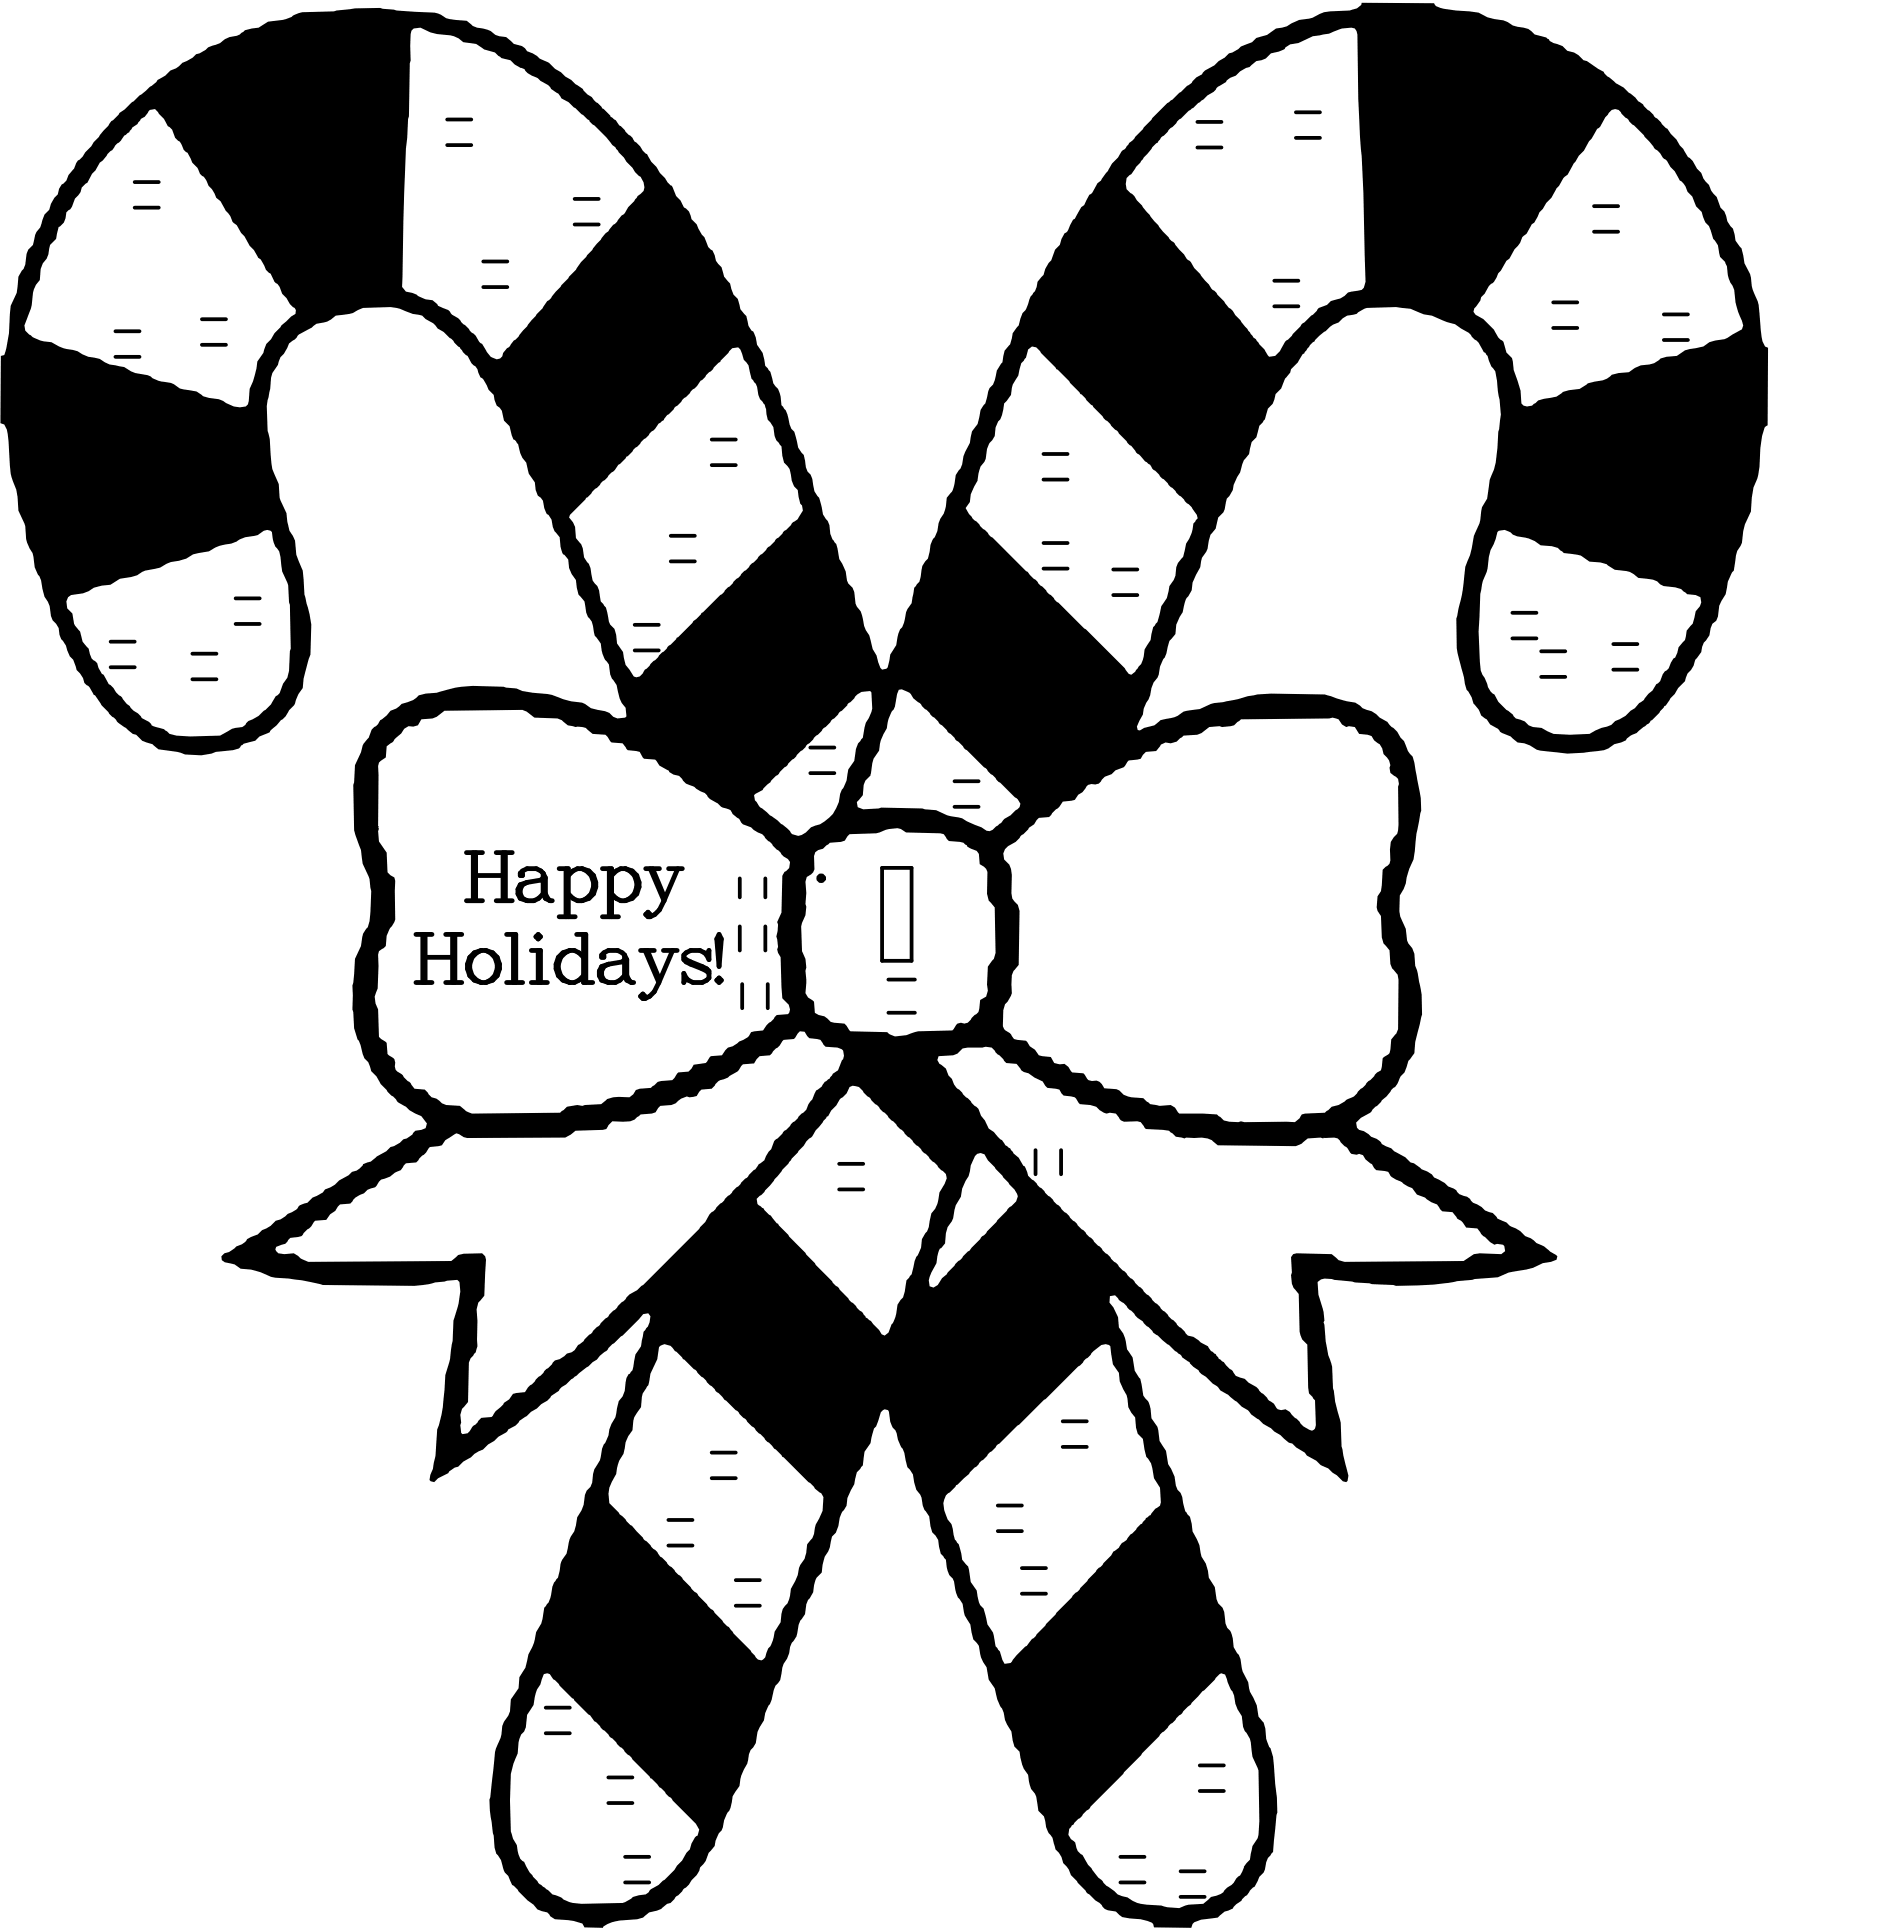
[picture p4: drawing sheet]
<svg xmlns="http://www.w3.org/2000/svg" width="167mm" height="170mm" viewBox="0 0 167 170" stroke-linecap="round" stroke-linejoin="round" font-family="sans-serif">
<path d="M10.5 9.9l3.2-2.7 .1-.2 .7-.4 .5-.4 .5-.2 .5-.5 .9-.4 .3-.3 .9-.4 .2-.2a3.5 3.5 0 0 0 1.5-.8l1.3-.4 .4-.3 1.2-.3 .9-.5 1.5-.2 1.2-.6 3.3-.2a17 17 0 0 1 5-.1l3.6 .3 .6 .2 .4 .3 1.8 .2 .5 .5 .4 .1a2.28 2.28 0 0 1 1.6 .7l1 .2 .7 .6a1.32 1.32 0 0 1 1.1 .6l.5 .2 .6 .4 .8 .4 .6 .5 1.4 1 .4 .4 .6 .4 2.5 2.5 .4 .3 .3 .4 1.2 1.1 .2 .3 1.1 1.1 .3 .7 .5 .5 .3 .5 .4 .4 .3 .4 .3 .3 .4 .9 .4 .4a1.59 1.59 0 0 0 .7 1l.3 .7 .4 .4 .5 .9 .2 .2 .3 .9a1.27 1.27 0 0 1 .7 1.2l.5 .6a1.85 1.85 0 0 0 .8 1.4l.3 1 .3 .4 .3 .9 .5 .6 .2 .8 .2 .5a1.32 1.32 0 0 1 .5 1.2l.5 .7 .2 1.1 .5 .6 .3 1a2.16 2.16 0 0 1 .7 1.9l.2 .3a2.45 2.45 0 0 1 .5 1.4l.1 .4 .3 .2 .3 1.4 .5 .7 .2 1.1 .6 1 .2 1.1a2.14 2.14 0 0 1 .6 1.4l.1 .6 .4 .6 .2 .4a1.92 1.92 0 0 0 .6 1.6l.2 1.3 .6 1.1 .1 .8 .1 .3 .4 .3 .2 .4 .1 1 .1 .3a2.7 2.7 0 0 1 .6 1.7l.5 .8 .3 1.2 .3 .6 .4 1.1 .1 .1h.4l.1-.1 .2-1.2 .6-.8 .3-1.4a2.37 2.37 0 0 0 .5-1.5l.5-.8 .2-1.4 .2-.1a1.57 1.57 0 0 0 .5-1.4v-.4l.5-.6 .2-.6a1.68 1.68 0 0 1 .4-1.3l.3-.5 .1-.7 .5-1.2 .2-1.1 .5-.6 .3-1.4 .4-.5 .1-.4 .2-.7 .5-1.2 .2-1 .5-.6 .3-1.3a2.32 2.32 0 0 0 .6-1.6l.2-.3 .3-.3 .3-1.2 .5-.8 .2-1 .5-.5 .2-1 .5-.7 .4-1.1 .3-.4 .4-1.1 .3-.4 .3-.8 .5-.6 .1-.6 .6-.7 .3-1 .4-.4 .4-1a.83 .83 0 0 0 .5-.7l1-1.6 .3-.2 .4-.9 .3-.2 .4-.8 .3-.2 1-1.5 .5-.6 .3-.5 .4-.3 .3-.4 .5-.4 1.6-1.8 1.3-1.3 .4-.3 1.3-1.2 .4-.3 .4-.5 .5-.3 .3-.3 .8-.5 1.3-1 .8-.4 .2-.2 1-.4 .4-.4 .9-.2 .8-.6 1-.2 1.1-.5 1.1-.2 1-.5 2.3-.2a1.14 1.14 0 0 0 1.1-.7l6.3 .1 .1 .1a2.95 2.95 0 0 0 1.8 .5l2 .2 .8 .4 1.4 .3 .4 .1a3.9 3.9 0 0 0 1.8 .6l.6 .5 1 .3 .6 .5 .8 .2 .4 .5 .6 .1 .4 .2 .4 .5 .3 .1 1.5 .9 .3 .4 .8 .6 .7 .4 1 .9 .3 .3 .4 .3 2.1 2.1 .3 .5 .5 .5 1 1.5 .4 .3 .4 .7 .4 .4 .2 .5 .5 .6 .2 .4 .4 .6 .4 .9 .3 .4 .3 .9 .5 .6 .2 1 .5 .7 .3 1.3 .5 1 .2 1.3 .5 1.4 .4 3.2 .2 .4 .3 .2-.1 6.8-.2 .2-.3 .7-.1 1.1-.1 1.6-.2 1-.3 .8-.2 2.1-.6 1.2-.2 1.6-.5 .7-.3 1.7-.1 .2a4 4 0 0 0-.6 1.9l-.5 1-.1 1-.2 .3-.3 .3-.3 1-.5 .7-.2 .8-.5 .7-.2 .5-.2 .4-.3 .3-.2 .7-.6 .6-.3 .5-1.4 1.6-.9 1-.5 .3a2.2 2.2 0 0 1-1.1 .7l-.4 .5-1 .3a2.86 2.86 0 0 1-2.2 .7 9.8 9.8 0 0 1-3.7-.1l-1-.1-1.1-.6-.6-.1-.6-.5-.7-.3-.4-.4-.7-.3-.3-.5-.5-.3-.2-.6-.4-.5-.2-.5-.4-.7-.2-.5-.7-3.1v-2.6v-.3a22 22 0 0 0 .8-4.3 7.5 7.5 0 0 0 .7-2.7 5 5 0 0 0 .7-2.5l.5-.8 .2-1.6 .5-1.5 .3-2.8a6.6 6.6 0 0 0-.1-3.5l-.2-1.8a2.27 2.27 0 0 1-.7-1.3l-.4-.5a2.56 2.56 0 0 0-1-1.2l-.2-.4-1.2-.7-.8-.2-1.3-.6-.7-.1-1.2-.5-1.2-.1-2.6 .1-.9 .5-.8 .1-.8 .6-.7 .4-1 .8-.8 .8-.5 .8h-.1l-.5 .7-.6 .6v.3a2.43 2.43 0 0 0-.8 1.4l-.5 .5-.3 .9-.4 .4-.3 .9-.4 .6-.3 1-.4 .4-.2 1.1a2.27 2.27 0 0 0-.8 1.6l-.6 1.1-.1 .5-.5 .7-.3 1.2-.5 .5-.2 1-.4 .5-.3 1.2-.5 .8-.1 .8-.7 1.4-.1 .7-.5 .8-.3 1.1-.5 1.1-.1 .8-.5 .6-.2 .5a1.89 1.89 0 0 1-.4 1.3l-.3 .5-.1 .7-.4 .7-.2 .5-.1 .6a4.4 4.4 0 0 0-.7 1.7l-.5 1.1 .1 .3h.2l.3-.2 .9-.3a1.64 1.64 0 0 1 1.5-.6l.6-.2a2.85 2.85 0 0 1 1.9-.6 4.9 4.9 0 0 1 2.4-.7l1-.2a10.6 10.6 0 0 1 2.9-.4h4.7l1.7 .6 1 .1 .6 .5 .8 .3 .7 .6 .7 .3 .9 .9 .3 .5 .3 .3a2.39 2.39 0 0 0 .7 1.4l.4 2.1a6.9 6.9 0 0 1 0 4.3l-.3 2.6-.4 .9-.3 1.2-.5 1.1v1.4v.4l.5 1.1 .1 1 .5 .7 .2 .5 .1 1.1 .4 1.7a7.1 7.1 0 0 1 .1 2.8l-.5 2.2-.1 .9-.5 .7-.4 1-.3 .4-.5 .9-1.7 1.8a2.39 2.39 0 0 1-1.3 .9l-.4 .4v.5l.2 .2 .4 .1 .7 .5a1.21 1.21 0 0 1 .9 .6l.8 .4 .3 .3 1 .5 .4 .4 .3 .1 .7 .6 .5 .1 .4 .3 .2 .3 1 .5 .3 .3 .4 .1 .5 .5 .4 .2a1.12 1.12 0 0 1 .8 .6l.8 .4 .3 .3 .7 .2 .4 .5 .8 .3 .3 .3a2.93 2.93 0 0 1 1.3 .9l.5 .2 .5 .4 .7 .3 1.1 .9v.3l-.5 .2-.7 .1a7.9 7.9 0 0 1-3 .8l-1 .4-2 .2-1.9 .3a26.7 26.7 0 0 1-7.4 .1l-3.1-.3a1.32 1.32 0 0 0-1.4 .2 7.7 7.7 0 0 0 .5 2.6l.1 .7-.1 .2 .2 1.7 .2 1.2 .4 1v1.9l.2 1.2a10.1 10.1 0 0 1 .6 3.9l.6 2.6-.1 .4-.1 .1h-.3l-1.3-1.2-.7-.3-.3-.3-.9-.5-.2-.3-.7-.4-.3-.3-.3-.1-.8-.7-1.5-1-.4-.4a2.11 2.11 0 0 1-1-.8l-.5-.3-1.2-1-.7-.4-.3-.4-.3-.2-.6-.6-.4-.2-.3-.4-.4-.3-.4-.4-.6-.4-.2-.3-2.4-1.9-.9-1-.4-.3-2-2-.5 .1v.6l.3 .4 .4 .8 .1 .9a3 3 0 0 1 .7 2l.5 .7 .2 1.2 .5 .7 .1 .5a2.19 2.19 0 0 0 .7 1.6l.1 .5 .1 .8 .5 .8 .2 1.2 .6 .9 .1 1.2 .6 1.1 .1 .7 .2 .4 .2 .3 .3 .9a1.57 1.57 0 0 0 .6 1.2l.2 1.3a4.3 4.3 0 0 1 .8 2.2l.4 .6 .2 1.2 .5 .9 .2 1 .1 .4 .4 .4 .2 .4a1.99 1.99 0 0 0 .6 1.8l.2 1.2 .6 1.1 .2 1.1 .5 .9 .1 .9 .6 1.2 .2 .9 .4 .6 .2 .5 .1 .9 .6 1.6 .3 3.6v1.3l-.3 3.4-.5 .6-.4 1.2-.3 .4-.5 .9-1.9 1.9-.7 .3-.6 .5-1.5 .2-.6 .2-.1 .2-.1 .3h-3.3l-.1-.3a3.1 3.1 0 0 0-2-.5l-.7-.1-.5-.5-1-.2-.5-.6-.4-.2-.7-.7-1.4-1.5-.2-.5-.5-.6-.1-.5-.6-.7-.2-1-.2-.3a1.66 1.66 0 0 1-.5-1.2l-.1-.4-.5-.5-.1-1.2-.5-.7-.3-1.2-.5-.9-.2-1.2-.5-.4-.2-1.3-.6-1.1a1.9 1.9 0 0 0-.4-1.2l-.3-.6-.2-.9-.5-.8-.2-1.1-.5-.9-.2-1-.5-.5-.2-1.4-.5-.7-.2-1.1-.3-.4a2.45 2.45 0 0 1-.5-1.5l-.1-.3-.3-.3-.1-.4-.2-.9-.4-.6-.3-1.2-.5-.7-.3-1.3a2.32 2.32 0 0 1-.6-1.7l-.5-.7-.3-1.3-.5-.7-.2-1.2-.6-1.2a1.65 1.65 0 0 0-.5-1.2l-.4-1.4-.3-.1-.1 .1-.2 .2-.4 1.2-.2 .2-.3 1.3-.5 .8-.2 1.2-.5 .6-.2 1-.6 1.2a2.04 2.04 0 0 1-.6 1.4l-.5 1.7-.3 .3a3.2 3.2 0 0 1-.6 1.8l-.3 1.4-.5 .6-.2 1.1-.6 1.1-.2 .8a2.32 2.32 0 0 0-.6 1.7l-.1 .3-.4 .6-.4 1.4-.3 .4-.3 1.4a2.23 2.23 0 0 0-.8 1.8l-.6 1.1-.1 .7-.5 1-.2 1-.4 .6-.3 1.2-.6 1-.1 .9-.6 .9-.1 .6a1.67 1.67 0 0 1-.4 1l-.3 .6-.1 .6-.4 .6-.2 .6-.1 .4-.5 .6-.3 .7-.5 .6-.3 .7-.4 .4-.3 .4-1.1 1a1.46 1.46 0 0 1-.8 .7 2.1 2.1 0 0 1-1.6 .8l-.5 .4-.5 .2-1.6 .1a2.43 2.43 0 0 0-1.4 .6h-1.6l-.2-.4-.8-.2-1.6-.1-.5-.3-.2-.3-.9-.3-.3-.4-.5-.4-1.4-1.4a2.51 2.51 0 0 0-.7-1.2l-.3-.9-.4-.6-.1-.5-.5-3.3v-1l.6-4.4 .4-1 .1-1 .7-1.3 .1-1.1 .7-.9v-1l.6-.9a5.1 5.1 0 0 1 .7-2.1l.2-1 .5-.7 .2-1.4 .4-.5 .2-.7a1.87 1.87 0 0 1 .6-1.5l.3-1.4 .5-.7 .1-.5a2.45 2.45 0 0 1 .6-1.4l.2-1.3 .6-1.1 .1-.8 .1-.4 .4-.3 .1-.4a2.7 2.7 0 0 1 .7-2l.2-1 .6-1.2 .2-1 .4-.5 .3-1.5 .3-.4 .2-.5 .1-1.1 .2-.3 .1-.1a1.33 1.33 0 0 0 .4-1.1l.1-.6 .5-.7 .3-1.3 .3-.4 .2-.4 .1-.5-.2-.3-.5 .1-1.8 1.9-.9 .7-.5 .6-.6 .4-.2 .4-3.1 2.4-.3 .3-.7 .5-.3 .4-1.4 1-.4 .3-.7 .5-.3 .4-.6 .3-.2 .3-.7 .4-1.4 1.1-.7 .4-.3 .3-.7 .3-.4 .5-.3 .1-.5 .3-.1 .2-.9 .4-.3 .3-.5-.1 .1-.5 .2-.5a13.2 13.2 0 0 0 .4-3.5 14.2 14.2 0 0 0 .7-4.8 8 8 0 0 0 .6-2.6l.1-2.2a7.4 7.4 0 0 0 .6-3.3l-.2-.2h-.9l-2.9 .5-8-.1-1.9-.4-1.1-.1a4.1 4.1 0 0 1-2.5-.6l-.9-.2-.9-.1-.5-.4-.8-.2-.3-.2v-.3l.2-.3 .4-.1 .7-.5a1.21 1.21 0 0 0 .9-.6l1-.4 .3-.4 .8-.4 .4-.4 .4-.1 .7-.5 .9-.5a.85 .85 0 0 1 .8-.5l.5-.5 .9-.4 .2-.3 .8-.4 .4-.4 .8-.4 .3-.3 .4-.1 .6-.6 .7-.2 .5-.5 .8-.4 .4-.4 .8-.4 .3-.3a1.56 1.56 0 0 0 1.1-.7l.9-.3 .1-.4-.5-.6a3.8 3.8 0 0 1-1.5-.9 2.1 2.1 0 0 1-1-.8l-.4-.5a3.8 3.8 0 0 1-1-1.3l-.5-.5-.2-.8-.4-.3-.3-1.2a4.5 4.5 0 0 1-.7-2.9v-.2v-2.1l.2-2.3 .5-1.2 .2-1.1 .4-.5 .2-.6a8.5 8.5 0 0 0-.1-3.9l-.5-1.1-.2-1.2-.6-1.7-.1-4 .2-1.8 .5-1.1a1.79 1.79 0 0 1 .7-1.3 1.75 1.75 0 0 1 .8-1.2l.2-.3 .6-.4 .3-.4 .5-.2 .5-.4a2.26 2.26 0 0 0 1.5-.8l.6-.1 1-.1 1-.3a12.3 12.3 0 0 1 4.8-.3l1.2 .2 .5 .2 .9 .2a5.4 5.4 0 0 1 2.7 .5l1.6 .3 .8 .5 1.6 .4 .4 .4 .4 .1h.6l.1-.2v-.7l-.4-.4-.2-.4-.2-1.2-.4-.6-.2-.3a2.04 2.04 0 0 0-.5-1.5l-.2-.7-.1-.6-.5-.6-.1-.3a1.55 1.55 0 0 0-.5-1.4l-.2-.4-.1-.9-.6-.6-.2-1.3-.4-.6-.2-.5-.1-.7-.4-.5a3.1 3.1 0 0 1-.3-1.5 1.94 1.94 0 0 1-.7-1.5l-.5-.7-.3-1-.4-.4-.2-.5-.1-.7-.5-.8-.3-.9a2.71 2.71 0 0 1-.7-1.7l-.4-.4-.3-1.1-.5-.5-.2-.9-.5-.5-.2-.9-.5-.4-.4-1-.3-.1-.2-.5a1.12 1.12 0 0 0-.6-.8l-.3-.6-.4-.4-.3-.4-.7-.7-.7-.6-.5-.3-.4-.5-.7-.4-.3-.3-.8-.1-1.2-.5-.8-.1-2.4 .1-.5 .2a3.3 3.3 0 0 1-1.9 .4 2.29 2.29 0 0 1-1.7 .8l-.4 .3-1.1 .6-.4 .4-.5 .4-.5 .9-.3 .3-.2 .7-.5 .7-.5 2.9 .1 2.2 .2 .7a7.3 7.3 0 0 0 .8 3.9l.1 1.2 .6 1.4 .2 1.5 .5 .9 .1 1.2 .6 1.4 .1 .8a10.5 10.5 0 0 0 .5 3.1l.2 .9-.1 2.6-.6 2.1-.1 .9-.4 .5-.4 1-.4 .4-.3 .5-1.4 1.4-.9 .4-.4 .4-1 .3-.4 .4-.5 .1-1.5 .2a4.6 4.6 0 0 1-3.4 0l-1.7-.3-.5-.4-.9-.3-.5-.5-.3-.1-.6-.5a2.45 2.45 0 0 1-1.1-.9 13 13 0 0 1-2.2-2.8l-.4-.3-.1-.4-.6-.7-.3-.9-.3-.3-.3-1a2.12 2.12 0 0 1-.6-1.5l-.6-.7-.1-.4-.1-.8-.5-.9-.2-.7a1.91 1.91 0 0 0-.4-1.3l-.3-.6-.1-1.2-.5-.9-.2-1.5-.6-1.3-.2-1.9-.5-1.4-.3-3.8-.2-.5-.4-.1 .1-5.9 .3-.1a9.9 9.9 0 0 0 .5-3.6v-.7l.6-1.2 .1-1.4 .6-1 .1-1 .2-.4 .4-.4a2.29 2.29 0 0 1 .6-1.5l.4-1.2 .4-.4 .2-.5 .3-.5 .3-.3 .1-.5 .2-.4 .4-.3 .2-.5 .5-.6a1.51 1.51 0 0 1 .8-1l.2-.4 .5-.5 1.8-2.3zM36.2 2.7l-.2 1.3 .1 1.3-.1 .3-.1 4.6-.2 2.8-.3 6.5-.1 5.7 .4 .4a1.89 1.89 0 0 1 1.2 .5l.5 .2 .6 .1 .5 .5 .4 .2a1.14 1.14 0 0 1 .8 .6 2.1 2.1 0 0 1 1 .8l.6 .6a2.61 2.61 0 0 1 .9 1l.2 .1a2.93 2.93 0 0 0 .9 1.2l.3 .2 .3-.1 .2-.2a1.37 1.37 0 0 1 .7-.9l.4-.5 .4-.3 1.5-2 .6-.5a1.78 1.78 0 0 1 .7-.9l.9-1.1 1.3-1.4 .5-.7 .9-1 1.2-1.5 1-1 .4-.6 .3-.2 .3-.5 .5-.5 .3-.5a.98 .98 0 0 0 .6-.8 .98 .98 0 0 0-.5-.9l-2-2.6-.3-.2a8 8 0 0 0-1.7-1.8l-.3-.3-1.8-1.6-.7-.4a1.47 1.47 0 0 0-.9-.8l-.2-.3-1.1-.7a1.44 1.44 0 0 1-1-.7 2.32 2.32 0 0 1-1.2-.8 1.64 1.64 0 0 1-1.4-.7 2.83 2.83 0 0 1-1.7-.7l-1.1-.2a2.83 2.83 0 0 0-2.3-.7l-.6-.2-.9-.4-.6 .1zM141.4 9.9l-.8 1.2-.3 .2-1.1 1.9-.5 .5-.4 .7a2 2 0 0 1-.9 1.2l-1.1 1.8-.4 .4-.3 .6-.3 .3-.5 .9-.2 .1a1.81 1.81 0 0 1-.8 1.1l-.2 .5-.5 .6-.5 .8-.2 .2-.5 .9-.2 .2a1.74 1.74 0 0 1-.9 1.1l-.3 .7-.4 .3v.3l-.6 .7v.3l.2 .3a3.8 3.8 0 0 1 2 2 1.09 1.09 0 0 1 .6 .9l.1 .4 .5 .5 .1 1 .6 1.8 .1 1.2 .2 .1a.9 .9 0 0 0 1-.2l.3-.2 1.6-.3a2.44 2.44 0 0 1 2-.7 2.76 2.76 0 0 1 2-.8l.4-.1 .4-.4 1.5-.2 .6-.4 .5-.2a2.01 2.01 0 0 0 1.7-.6l.5-.1 .9-.1 .8-.5 1.6-.4 .5-.3 1.6-.4 1.3-.8 .1-.3-.3-.8a6.3 6.3 0 0 1-.5-2.3l-.2-.4a2.61 2.61 0 0 1-.5-1.7l-.1-.3a1.67 1.67 0 0 1-.6-1.5l-.5-.6a2.41 2.41 0 0 0-.7-1.6l-.3-.8-.5-.5-.3-.8-.4-.4a1.33 1.33 0 0 0-.7-1l-.4-.9-.4-.3a1.45 1.45 0 0 0-.7-.9l-.2-.3-.5-.5-1-1.1-1.9-1.9a.59 .59 0 0 0-.9-.3zM13.1 9.8a1.08 1.08 0 0 1-.7 .7l-.3 .4-.5 .3-.2 .4-.5 .3-.3 .5-.5 .4-.2 .4-1.1 1.1-.4 .7-.3 .3-.4 .8-.5 .4-.1 .4-.5 .6a1.49 1.49 0 0 1-.8 1.2 1.23 1.23 0 0 1-.6 1.2l-.3 1.1-.5 .5a2.38 2.38 0 0 1-.6 1.6l-.2 .5-.1 1a2.79 2.79 0 0 0-.7 2.2l-.7 1.8 .1 .5 .5 .4a2.45 2.45 0 0 0 1.8 .6 3.6 3.6 0 0 0 1.9 .6l.4 .2a3.5 3.5 0 0 0 2 .6 2.75 2.75 0 0 0 1.7 .7l.4 .1 1 .5 1.1 .2 .4 .2 .8 .3a2.11 2.11 0 0 1 1.6 .6l1.5 .3a2.4 2.4 0 0 0 1.9 .7 5.4 5.4 0 0 0 1.9 .7l.5-.1 .2-.2 .1-1.3a7.3 7.3 0 0 0 .7-2.4l.5-.8 .3-.8 .4-.4 .3-.5 .6-.7 .9-.8 .4-.2v-.4l-.1-.1-.4-.4-.3-.5-.4-.4a1.29 1.29 0 0 0-.7-1l-.3-.8-.4-.3-.5-.9-.2-.1-.4-.7-.4-.4-1.1-1.8-.4-.3-.2-.5-.4-.5-.4-.8-.4-.3-.4-.8-.3-.3a1.74 1.74 0 0 0-.7-1l-.3-.6-.4-.4a1.52 1.52 0 0 0-.8-1.1l-.2-.6a2.57 2.57 0 0 1-.8-1.2l-.4-.3-.3-.6-.8-.9-.4 .1zM103.6 10.5l-1.6 1.6-.3 .4-.4 .4-1.5 1.8a2.09 2.09 0 0 1-.8 .9 .97 .97 0 0 0 .5 1.4l2.7 3.4 1.8 2 .3 .3a1.46 1.46 0 0 1 .6 .9l1.3 1.4 .2 .4 .5 .3 1.1 1.4 .3 .2 1.8 2.4 .3 .1 .7 .9 .4 .7 .6-.1 .4-.4a1.43 1.43 0 0 1 .7-1.1 15 15 0 0 1 2.5-2.5l.2-.2 .7-.3 .3-.3a2.19 2.19 0 0 0 1.5-.8l1.3-.2 .1-.2 .2-.5a278.9 278.9 0 0 0-.6-16.1l-.1-5.7-.3-.5a3.1 3.1 0 0 0-2.2 .5l-1.4 .2-1.3 .6-.7 .1-.7 .5-1 .3-.5 .4-.8 .3-.6 .5-.3 .1-.5 .3-.4 .3-.5 .2-.4 .4a2.02 2.02 0 0 0-1.1 .9l-.5 .3zM90.3 30.7a1.57 1.57 0 0 1-.6 1.2l-.2 1.1a2.39 2.39 0 0 0-.7 1.7l-.6 .8a2.39 2.39 0 0 1-.5 1.5l-.2 .6a2.02 2.02 0 0 1-.6 1.5l-.4 1.5a2.41 2.41 0 0 0-.6 1.6l-.6 1.2-.1 .7-.4 .5 .6 .9 4.9 4.8 2.6 2.6 2.5 2.4 3.4 3.4 .4 .5 .2 .1 .6-.6a2.05 2.05 0 0 0 .6-1.6l.5-.9 .2-1.1 .2-.1a1.65 1.65 0 0 0 .4-1.2l.1-.5a2.52 2.52 0 0 0 .8-1.8l.5-.9a1.83 1.83 0 0 1 .7-1.7l.2-1.1a3.2 3.2 0 0 0 .7-1.8l.3-.5v-.3a3.1 3.1 0 0 0-1.1-1.2l-2.8-2.8-.2-.4-.5-.3-.8-.8-.4-.5-.3-.3-.9-1-1.2-1.2-1-1.1-1.1-1-.9-1.1-1.2-1.1-1.7-1.9-.4-.1zM64.1 30.9l-.8 .9-1.7 1.7-.3 .4-2.7 2.6-.3 .4-.4 .3-.3 .5-3.3 3.1-.3 .5-3.9 3.9-.1 .3 .3 .4 .2 .4 .1 1a1.97 1.97 0 0 1 .7 1.7 2.12 2.12 0 0 1 .7 1.4l.1 .6a1.73 1.73 0 0 1 .6 1.4l.1 .5 .2 .2a1.47 1.47 0 0 1 .4 1.1l.2 .7 .4 .4 .2 1.2 .5 .8 .3 1.1 .7 1 .2 .1a1.01 1.01 0 0 0 .8-.7l4.9-4.9 1.8-1.7 6.3-6.3a1.49 1.49 0 0 0 .8-1v-.5l-.2-.1-.2-1.2a1.71 1.71 0 0 1-.6-1.4l-.1-.5-.5-.5-.2-1.5-.2-.1a1.88 1.88 0 0 1-.5-1.6l-.5-.6-.2-1-.2-.4a1.86 1.86 0 0 1-.6-1.5l-.5-.7-.2-1.2-.4-.5-.3-.9-.2-.2-.6 .1zM35.5 64l-.2 .5-.8 .7-.5 .4-.1 1-.6 .4-.1 .3v5.3l.1 .1-.1 .3 .1 .9 .7 1 .1 1.8 .6 .4v.3v3.4l-.3 .6a2.14 2.14 0 0 0-.5 1.7l-.6 .5-.1 .3v3a1.6 1.6 0 0 0 0 1.8l.1 2.4 .7 .5 .1 1 .6 .5v.6a1.11 1.11 0 0 0 .7 .8l.7 .7 .3 .5h.9a1.75 1.75 0 0 0 1 .8l.5 .5 .4 .1 1.2 .1a2.09 2.09 0 0 0 1.1 .7l7.7-.1 .6-.5 .9-.2 .5 .1 1.6-.2a1.67 1.67 0 0 1 1.6-.6h.9l.3-.2 .3-.4 .3-.1 1-.1 .6-.5 1.3-.2 .5-.7h.9l.5-.6 1-.2 .5-.6 .9-.1 .6-.6 .4-.2 .5-.4a1.35 1.35 0 0 0 1.1-.8l1.1-.1 .3-.5 .9-.9 .9-.1 .2-.4-.1-.4-.6-.6-.1-3.6-.3-.7 .1-.2-.2-.9 .2-1.1-.1-.2 .4-.8v-3.2l.2-.4 .4-.3 .1-.5-1.9-1.9a1.75 1.75 0 0 0-.9-.7l-.6-.5-.7-.3-.4-.5a1.28 1.28 0 0 1-.7-.7l-.2-.1a1.79 1.79 0 0 1-1.1-.6 2.1 2.1 0 0 1-1-.8l-1-.6a1.13 1.13 0 0 1-1-.7l-.2-.2a1.47 1.47 0 0 1-1.1-.5l-.7-.4-.3-.5-1-.1-.4-.6-1-.2-.5-.6-1-.1-.5-.6-1.1-.1-.4-.3a1.18 1.18 0 0 0-1.1-.3l-.7-.2-.5-.4-.4-.2h-2l-.7-.6-.4-.1-6.8 .1-.7 .5-.4 .1-1 .1-.3 .5-.4 .2-.4-.1zM88.6 74.4l-.3 .2-.1 .4v.5l.5 .5 .1 .4 .1 2.6 .5 .5 .2 .5-.1 4.8a1.74 1.74 0 0 0-.6 1.7 1.71 1.71 0 0 1-.6 1.8l-.1 .5-.1 1.4a1.23 1.23 0 0 0 .7 .7l.3 .4 1.1 .2 .3 .4 .4 .3 .4 .5 1 .2 .3 .5 .5 .1h.4l.4 .3 .3 .4 1 .1 .4 .6 .3 .1a.86 .86 0 0 1 1.1 .6l1.1 .1 .3 .1a2.31 2.31 0 0 0 2.1 .7l.6 .5 .8 .2 1-.1 .3 .2 .4 .6h3.3l.6 .6 1.3 .1 .2-.1 .3 .1h4.5l.4-.3 .2-.4 2-.1 .6-.5a3.1 3.1 0 0 0 1.4-.7 1.17 1.17 0 0 0 .9-.7l1.7-1.7 .3-.1 .2-1.1 .6-.5 .1-1.2 .5-.5 .1-.4 .1-4.3-.1-.4-.5-.6-.1-.4-.1-1.2-.5-.6-.2-.5-.1-1.9a1.66 1.66 0 0 1 0-2.2l.2-1.9a1.4 1.4 0 0 0 .7-.8v-1.6l.6-.7v-.3v-3.9l.1-.2a1.13 1.13 0 0 0-.7-1l-.1-.4a1.08 1.08 0 0 0-.5-1.2 1.31 1.31 0 0 0-.9-1.2l-.2-.4-1.1-.2-.4-.6-.5-.1-.2 .1-.4-.2-.3-.5-.5-.1h-.3l-7.8 .1-.3 .2a1.53 1.53 0 0 1-1.5 .4l-.9 .1-.7 .5-.4 .2h-1.2l-.6 .6-.5 .1-.5-.1-.4 .2-.4 .6-.9 .1-.5 .6-1 .1a1.42 1.42 0 0 1-1.2 .9l-.3 .3a1.82 1.82 0 0 0-1.2 .9h-.3a.61 .61 0 0 0-.8 .4l-.3 .3-.4 .2-.3 .5-1 .1-.3 .5-.9 .9-.9 .1-.4 .5-.5 .3-.6 .7a2.35 2.35 0 0 1-1.2 1zM131.7 46.6l-.1 .2-.4 1a5.7 5.7 0 0 0-.6 2.5 5.5 5.5 0 0 0-.5 1.9 33.7 33.7 0 0 0 0 6.7l.6 1.2a1.2 1.2 0 0 0 .6 .9 4.4 4.4 0 0 0 1.6 1.8l.3 .3 .8 .3 .3 .3 .4 .2 .8 .1 1 .5 1.4 .1 1.8-.1 1-.5 .9-.3 .3-.3 .9-.5 .5-.4 .4-.3 .3-.4a1.61 1.61 0 0 0 .9-.8l.3-.3 .3-.6 .4-.2a1.52 1.52 0 0 1 .7-1.2l.4-.8 .2-.1 .3-.9 .6-.7 .1-.8a2.02 2.02 0 0 0 .8-1.7l.4-.4 .1-.4-.1-.4-.4-.2-.8-.1-.5-.4-.5-.2-1-.1-.3-.2a1.23 1.23 0 0 0-1.2-.4l-.7-.1a2.42 2.42 0 0 0-2.1-.7 2.67 2.67 0 0 0-2.2-.7 3.1 3.1 0 0 0-2.3-.8l-.5-.5-.5-.1-1-.1a3.4 3.4 0 0 0-2.1-.8l-.4-.1a1.18 1.18 0 0 0-1.2-.4zM6 52.5l-.2 .4 .1 .6 .5 .4a1.8 1.8 0 0 0 .6 1.6l.3 .9 .5 .6 .1 .5a1.34 1.34 0 0 0 .6 .8l.2 .4 .3 .5 .1 .1a1.93 1.93 0 0 0 .9 1.2l.2 .3 .5 .5 1 1.2 .4 .2 .4 .4 .6 .3a.92 .92 0 0 0 .9 .6l.4 .1 .5 .4 .6 .1 1.2 .1 2.6-.1 1.1-.6h.3a1.11 1.11 0 0 0 1.1-.6 3.6 3.6 0 0 0 1.5-1l.5-.5a1.64 1.64 0 0 1 .8-1l.3-.8 .3-.5 .2-.6 .1-2v-3.8l-.2-1.8a4.4 4.4 0 0 1-.7-2.5l-.1-.5a2.06 2.06 0 0 1-.6-1.6l-.4-.2h-.3l-.5 .4a3.5 3.5 0 0 0-1.9 .5l-.5 .3a3.5 3.5 0 0 0-1.9 .6l-1.4 .3-.6 .4-1.4 .3-.9 .5-1.3 .2a3.6 3.6 0 0 1-2.3 .8l-.8 .5a3.3 3.3 0 0 0-1.9 .6l-.5 .1-1.1 .2zM79 60.6l-.5 1.7a2.42 2.42 0 0 0-.6 1.7 3.5 3.5 0 0 0-.7 2 3.4 3.4 0 0 0-.7 2.1l-.5 .5-.1 .4-.1 .9-.5 .6 .1 .4 .5 .2 1.5-.1h3.6l1.3 .2a5.8 5.8 0 0 0 2.2 .7l.5 .3 1.2 .5 .5 .3h.3l.2-.1 .8-.6 .3-.4 .5-.3 .8-.7a.72 .72 0 0 0-.4-.8l-2.6-2.6-1.8-1.7-4-4a1.96 1.96 0 0 1-.9-.9l-.7-.3zM66.4 69.8l-.1 .1v.4a7.4 7.4 0 0 0 2 1.8l.9 .7a1.17 1.17 0 0 0 .9 .7l.7-.3 .5-.5a3.2 3.2 0 0 0 2.5-2.9l.2-.4a2.1 2.1 0 0 0 .5-1.3v-.5l.6-.7a2.32 2.32 0 0 1 .7-2.1l.3-1.3a2.95 2.95 0 0 0 .5-2.7l-.1-.1-.8 .1-.4 .2-8.3 8.4zM71.6 74.9l-.1 .3 .1 1.2-.1 .3-.6 .4-.1 .4 .1 1-.1 .9 .1 .3-.1 .7-.4 1 .1 2.2 .3 .7 .1 .7-.1 .3 .1 .8-.1 1.2 .2 .4 .5 .3 .1 1 .3 .2 .5 .1 .6 .5 1.2 .1 .5 .7 3.3 .1 .6 .4 1.1-.1 1-.4h3l.4-.7h.3a.66 .66 0 0 0 1-.4 1.51 1.51 0 0 0 .7-1.6l.6-.3 .1-.6-.1-.5 .1-1.6 .5-.6 .2-.6-.1-4-.5-.6-.2-.6 .1-1.9-.1-.2-.6-.5-.1-.9-.2-.2a1.29 1.29 0 0 1-.8-.5l-.3-.2-.3-.1-1-.1-.5-.6-.3-.1h-3a1.6 1.6 0 0 0-1.8-.3l-.8 .3-2.3 .1-.5 .6-.3 .1-1 .1-.6 .5-.4 .1zM24.3 109.6l-.1 .2 .3 .3 .5 .1 .8-.1 .6 .5 .7 .3 12.6-.1 .6-.5 .4-.1 1.7-.1 .2 .3 .1 .3-.1 3.2a1.82 1.82 0 0 0-.6 2.1l-.1 1.7a1.51 1.51 0 0 1-.5 1.7l-.2 .3-.1 3.5-.5 .6-.2 .5 .1 .7-.1 .2 .1 .7 .1 .1a1.14 1.14 0 0 0 1-.7l.7-.7 .9-.1 .3-.5 .8-.7 .4-.3 .4-.5 1-.2 .3-.4 2.4-2.4 .4-.1 .6-.5 .4-.1 .3-.2 .3-.4 .5-.3 3.5-3.5a2.52 2.52 0 0 1 1.2-1l6-6a2.21 2.21 0 0 1 .9-1.1l3.5-3.5a1.52 1.52 0 0 1 .8-.8l.3-.8 .3-.2 .2-.7 2.2-2.2a2.07 2.07 0 0 0 .8-1.1 2.5 2.5 0 0 0 .7-1.2 1.37 1.37 0 0 0 .8-.7l.4-.3 .3-.4 .4-.3 .5-1 .1-.3-.1-.5-.5-.2-1.1-.1-.4-.6-1-.2-.4-.5-.4-.1-.5 .7-.9 .1-.4 .5-.8 .8-1 .1-.4 .7h-1a2 2 0 0 1-1.2 1l-.5 .3a.91 .91 0 0 0-.8 .6l-.3 .3h-.9l-.4 .6-.6 .1h-.2l-.5 .1a1.91 1.91 0 0 1-1.9 .7l-.4 .5-.3 .2h-1l-.2 .2a1.56 1.56 0 0 1-1.4 .5l-.9-.1-.5 .7-.3 .1-2.4 .1-.9 .6h-8.6l-1-.4-1 .6-.3 .4-1 .2-.4 .5-.8 .8-.9 .1-.2 .2a.9 .9 0 0 1-.8 .7l-.4 .3-.5 .2a1.23 1.23 0 0 0-.8 .7l-.7 .3-.3 .3a1.94 1.94 0 0 0-1.2 .9h-.9l-.4 .6-.5 .3-.3 .5-1 .1-.3 .5-.9 .8-1 .2a1.6 1.6 0 0 1-1.2 .8zM82.5 92.8l-.1 .3 .2 .4 .5 .4 .2 .6 .3 .3a1.94 1.94 0 0 0 .9 1.2l.9 .9a1.79 1.79 0 0 1 .8 1.1l.3 .5 .4 .7 .4 .3 .7 .7 .3 .4a5.9 5.9 0 0 1 1.6 1.9 1.07 1.07 0 0 1 .4 .8l14.1 14.1 .5 .1 .6 .5 .6 .3 .3 .4 .4 .3 .3 .4 .4 .3 .8 .8 .3 .4 .8 .3 .3 .3a2.22 2.22 0 0 1 1.1 .9l.7 .7a1.37 1.37 0 0 1 .8 .7l.3 .1 .4-.1 .3 .3 .6 .6a2.7 2.7 0 0 0 1.4 1l.3-.2v-.3v-2.2l-.6-.6-.1-4.2-.5-.5-.2-.7-.1-3.3a1.76 1.76 0 0 1-.6-1.9l-.1-1.3 .2-.3 .3-.1 3.1 .1 .6 .5 .5 .2 10.5-.1 .9-.6 .5-.1 1.9 .1 .4-.3-.1-.4-.1-.1-.6-.1-.2 .1-.4-.2-.8-.8-.3-.5h-1a1.37 1.37 0 0 0-.8-.8l-.4-.6-.9-.1-.4-.6-.5-.1-.6-.5-.7-.2-.4-.6-1.1-.6a1.35 1.35 0 0 1-1-.8l-1.1-.2-.3-.5-.6-.4-.2-.4-.4-.1-.2 .1-.5-.1-.3-.5-.7-.7a1.49 1.49 0 0 0-1.4-.2h-.3h-1.1a2.09 2.09 0 0 1-1 .7l-6.9-.1a1.95 1.95 0 0 0-2.1-.6h-.7h-.1l-.8-.1-.6-.5-2-.2-.5-.6-.3-.1-1.1 .1a1.22 1.22 0 0 1-.7-.7l-.6-.1a1.07 1.07 0 0 1-1.2-.5l-.5-.2-.9-.1-.5-.6-.9-.1-.4-.6-1.1-.1-.4-.6-.7-.3-.5-.4-.7-.2-.4-.6-.9-.1-1.3-1.3-.5-.1-.3 .1h-1.3h-.4l-.5 .5-.3 .1zM85.7 101.6l-.4 .8-.2 1-.6 1-.1 .8-.4 .7-.2 1.1-.5 .8-.2 .6-.1 .9-.3 .4a.81 .81 0 0 0-.3 .7l-.1 .6a2.37 2.37 0 0 0-.6 2l.3 .1 .4-.2 .4-.6 3.9-3.9 1.8-2.1a2.21 2.21 0 0 0 .9-1.2l-.3-.6-2.3-2.5-.3-.6-.3-.1-.3 .1zM74.7 95.5a1.73 1.73 0 0 1-.9 1.1l-.3 .5-.5 .5-.2 .5-1.1 1.2a2.1 2.1 0 0 1-.8 1l-.3 .4-1 1.1-1.9 2.4-1.2 1.2a.81 .81 0 0 0 .6 .8l4.6 4.9 2 2.1 .9 1 1.2 1.2 .3 .4 .4 .3 .7 .8 .3 .4 .2 .1 .4-.3 .4-.8a3.6 3.6 0 0 0 .4-1.6l.5-.7 .3-1.5a2.55 2.55 0 0 0 .7-1.7l.1-.4a2.14 2.14 0 0 0 .5-1.5l.6-1.1 .2-1.2a2.65 2.65 0 0 0 .8-1.8l.6-1.3-.1-.3-7.2-7.2a.87 .87 0 0 0-1.2-.5zM58 118.3l-.1 .1-.1 1-.6 1.3a2.3 2.3 0 0 1-.7 1.7l-.2 1.3a2.47 2.47 0 0 0-.7 2l-.4 .5-.2 .5-.2 1.1a3.2 3.2 0 0 0-.7 1.7 2.94 2.94 0 0 0-.6 2.6l2 2 1.1 1.2 1.2 1.1 .2 .4 1.9 1.8 .9 1 .5 .5 2.3 2.5 .4 .4 .5 .5 1.5 1.5 .6 .8 .3 .1 .3-.3a1.87 1.87 0 0 1 .6-1.1l.3-1.1 .5-.8a1.71 1.71 0 0 1 .6-1.7l.2-.7 .1-.6 .4-.7 .2-.5 .1-.6 .5-.8 .2-.5a1.21 1.21 0 0 1 .5-1.3l.3-1.2 .6-1.2 .1-1.2-.2-.4-.6-.4-.4-.5-2.5-2.3-3.9-4-1.1-1-4.8-4.7-.5-.2zM84 130.5l-.5 .6a1.38 1.38 0 0 0-.5 1.8l.3 .6 .3 .4 .1 .4a1.55 1.55 0 0 0 .5 1.4l.3 1.4 .6 .6 .2 1.3 .5 .8a1.95 1.95 0 0 0 .6 1.6l.2 .5a2.29 2.29 0 0 0 .7 1.6v.3a2.04 2.04 0 0 0 .6 1.3l.4 1.1 .5-.1 .1-.1a4.9 4.9 0 0 1 1.3-1.4l.5-.6 .3-.2 1.8-2.1 2.1-2 1.5-1.7 .5-.5 .7-.8 .2-.4a1.38 1.38 0 0 0 .8-.7 1.38 1.38 0 0 0 .7-.8l1-.9 .4-.5 .4-.3a1.61 1.61 0 0 1 .8-.8l.1-.3-.1-1.3-.5-.8a2.37 2.37 0 0 0-.7-1.9l-.3-1.6-.4-.4-.2-.5-.1-.9-.6-.9-.1-1.1-.6-1.2-.1-.8-.5-.7-.2-1.6-.4-.2a2.13 2.13 0 0 0-1.4 1l-8.1 7.8-2.6 2.6zM47.8 147.1l-.3 .9a3.2 3.2 0 0 0-.6 1.8l-.6 .9-.1 1.1-.1 .4a2.27 2.27 0 0 0-.6 1.9l-.4 .9-.2 .9-.1 2.3 .1 2.7 .2 .7 .3 .5a2.09 2.09 0 0 0 .5 1.4l.2 .1a6.7 6.7 0 0 0 1.9 2.4l.5 .5 .7 .2a2.48 2.48 0 0 0 1.9 .6l3.6-.1 .9-.5 1.1-.2 .5-.5 .7-.4 1.4-1.3 1.3-1.8 .2-.5 .3-.5 .2-.2 .1-.5-.3-.5-3.9-4-1.7-1.8-3.3-3.2-.4-.6-3.2-3.1-.3-.5-.2-.1zM107.2 147.1l-12.9 13.2a1.13 1.13 0 0 0-.4 .9l.2 .4 .4 .3a1.13 1.13 0 0 0 .6 1.1 11.7 11.7 0 0 0 2.1 2.7l1 .8 .9 .2a2.76 2.76 0 0 0 1.7 .7l2.8 .3 .9-.3 1.2-.1 .7-.6a1.76 1.76 0 0 0 1.4-.8l.4-.3 .4-.5a1.89 1.89 0 0 0 .7-1.1l.5-.6a3.6 3.6 0 0 1 .7-1.9l.2-1.5-.1-4.4a4.4 4.4 0 0 1-.7-2.5l-.1-.3-.4-.7-.2-.4-.1-.9-.5-1.1a1.91 1.91 0 0 0-.5-1.3l-.5-1.2-.3-.2z" fill="#000"/>
<g fill="none" stroke="#000" stroke-width=".33">
<path d="M11.8 16h2.1M11.8 18.2h2.1M39.3 10.5h2.1M39.3 12.8h2.1M50.5 17.5h2.1M50.5 19.7h2.1M105.2 10.7h2.1M105.2 13h2.1M113.9 9.9h2.1M113.9 12.1h2.1M140.1 18.1h2.1M10.1 31.4h2.2"/>
<path d="M10.1 29.1h2.2M17.7 28.1h2.2M17.7 30.3h2.2M42.5 23h2.1M42.5 25.2h2.1M62.5 38.6h2.2M91.7 39.9h2.1M112 24.7h2.1M112 26.9h2.1M136.5 26.6h2.1M136.5 28.8h2.1M140.1 20.4h2.1"/>
<path d="M146.2 27.6h2.1M146.2 29.9h2.1M9.7 56.4h2.1M9.7 58.6h2.1M16.9 57.4h2.1M16.9 59.7h2.1M20.7 52.6h2.1M20.7 54.8h2.1M55.8 57.2h2.1M55.8 54.9h2.1M58.9 49.3h2.2M58.9 47.1h2.2"/>
<path d="M62.5 40.9h2.2M91.7 42.1h2.1M91.7 47.7h2.1M91.7 50h2.1M97.8 50h2.1M97.8 52.3h2.1M132.9 53.9h2.1M132.9 56.1h2.1M135.4 57.2h2.1M135.4 59.5h2.1M141.8 56.6h2.1M141.8 58.8h2.1"/>
<path d="M65 77.2v1.7M67.3 77.2v1.7M71.2 67.9h2.1M71.2 65.7h2.1M77.5 76.3h2.6v8.1h-2.6zM83.9 70.9h2.1M83.9 68.7h2.1M65 81.4v2.1M65.2 86.5v2.1M67.3 81.4v2.1M67.5 86.5v2.1M78.1 86.1h2.3"/>
<path d="M78.1 89h2.3M73.7 102.3h2.2M73.7 104.5h2.2M91 101.1v2.1M93.2 101.1v2.1M58.7 135.8h2.1M58.7 133.6h2.1M62.5 129.9h2.2M62.5 127.6h2.2M64.7 138.9h2.1M87.7 134.5h2.1M87.7 132.3h2.1"/>
<path d="M89.8 137.8h2.1M93.4 124.9h2.1M93.4 127.1h2.1M48 152.3h2.1M48 150.1h2.1M53.5 156.2h2.1M53.5 158.4h2.1M64.7 141.1h2.1M89.8 140h2.1M105.4 157.4h2.1M105.4 155.1h2.1M54.9 165.4h2.1"/>
<path d="M54.9 163.2h2.1M98.5 165.4h2.1M98.5 163.2h2.1M103.7 164.4h2.2M103.7 166.7h2.2"/>
</g>
<g fill="none" stroke="#000" stroke-width=".42">
<path d="M41 74.9h1.4M41 79.2h1.4M41.6 74.9v4.3M41.8 74.9v4.3M41.8 76.9h2.4M43.6 74.9h1.4M43.6 79.2h1.4M44.2 74.9v4.3M44.4 74.9v4.3M45.9 76.7v.2h-.2v-.2l.2-.2 .4-.2h.8l.6 .4M46.3 77.5a.83 .83 0 0 0-.6 .8 .83 .83 0 0 0 .6 .9M46.3 77.5l-.6 .2-.2 .4v.4l.2 .4 .6 .3"/>
<path d="M47.7 78.5l-.4 .4-.4 .3h-.6M47.7 76.7l.2 .4v1.4l.4 .7M47.7 76.7v1.8M47.7 78.5l.2 .4 .4 .3M47.7 77.1l-.2 .2-1.2 .2M48.3 79.2h.2M49.1 76.3h.8v4.3M49.7 76.3v4.3M49.9 78.5l.4 .4 .4 .3h.4M51.1 76.3h-.4l-.4 .2-.4 .4M51.1 76.3a1.42 1.42 0 0 1 1.3 1.4 1.42 1.42 0 0 1-1.3 1.5M51.1 76.3a1.48 1.48 0 0 1 1.1 1.4 1.48 1.48 0 0 1-1.1 1.5"/>
<path d="M52.9 76.3h.8v4.3M53.5 76.3v4.3M53.7 78.5l.4 .4 .4 .3h.4M54.9 76.3h-.4l-.4 .2-.4 .4M54.9 76.3a1.42 1.42 0 0 1 1.3 1.4 1.42 1.42 0 0 1-1.3 1.5M54.9 76.3a1.48 1.48 0 0 1 1.1 1.4 1.48 1.48 0 0 1-1.1 1.5M56.7 76.3h1.2M57.1 76.3l1.2 2.9M57.3 76.3l1 2.4M58.3 79.2a1.62 1.62 0 0 1-1.4 1.4l-.2-.2 .2-.2 .2 .2M58.8 76.3h1.2M59.6 76.3l-1.3 2.9"/>
<path d="M36.6 82.1h1.4M36.6 86.3h1.4M37.2 82.1v4.2M37.4 82.1v4.2M37.4 84.1h2.4M39.2 82.1h1.4M39.2 86.3h1.4M39.8 82.1v4.2M40 82.1v4.2M42.3 86.3h.4M42.3 83.5a1.42 1.42 0 0 0-1.2 1.4 1.42 1.42 0 0 0 1.2 1.4M42.3 83.5h.4"/>
<path d="M42.3 83.5a1.48 1.48 0 0 0-1 1.4 1.48 1.48 0 0 0 1 1.4M42.7 83.5a1.42 1.42 0 0 1 1.2 1.4 1.42 1.42 0 0 1-1.2 1.4M42.7 83.5a1.48 1.48 0 0 1 1 1.4 1.48 1.48 0 0 1-1 1.4M44.5 82.1h.8v4.2M44.5 86.3h1.4M45.1 82.1v4.2M46.7 86.3h1.4M46.7 83.5h.8v2.8M47.3 82.1l.2 .2-.2 .2-.2-.2zM47.3 83.5v2.8M49.1 80.6h1.4M50.1 83.5h.4l.4 .2 .4 .4"/>
<path d="M50.1 83.5a1.42 1.42 0 0 0-1.3 1.4 1.42 1.42 0 0 0 1.3 1.4M50.1 83.5a1.48 1.48 0 0 0-1.1 1.4 1.48 1.48 0 0 0 1.1 1.4M50.7 82.1h.8v4.2M51.3 85.7l-.4 .4-.4 .2h-.4M51.3 82.1v4.2h.8M52.9 80.6h1.4M53.1 83.9v.2h-.2v-.2l.6-.4h.8l.6 .4M53.5 84.7a.83 .83 0 0 0-.7 .8 .83 .83 0 0 0 .7 .8M53.5 84.7l-.6 .2-.2 .4v.4l.2 .4 .6 .2M54.9 85.7l-.4 .4-.4 .2h-.6M54.9 83.9l.2 .4v1.4l.4 .6M54.9 83.9v1.8"/>
<path d="M54.9 85.7l.2 .4 .4 .2M54.9 84.3l-.2 .2-1.2 .2M55.5 86.3h.2M56.3 83.5h1.2M56.7 83.5l1.2 2.8M56.9 83.5l1 2.4M57.9 86.3a1.62 1.62 0 0 1-1.4 1.4l-.2-.2 .2-.2 .2 .2M58.3 83.5h1.2M59.1 83.5l-1.2 2.8M60.1 84.1l.6 .4 1.4 .6 .2 .2v.6l-.6 .4h-.8l-.6-.4M60.1 85.5l.2 .4-.2 .4zM62.1 83.9l-.6-.4h-.8l-.6 .4v.4l.2 .2 1.4 .6 .6 .4"/>
<path d="M62.3 83.5v.8l-.2-.4zM63.2 82.1l.2 .4-.2 2.4-.2-2.4zM63.2 82.5v1.2M63.2 85.9l.2 .2-.2 .2-.2-.2z"/>
<circle cx="72.2" cy="77.2" r=".21"/>
</g>
</svg>
